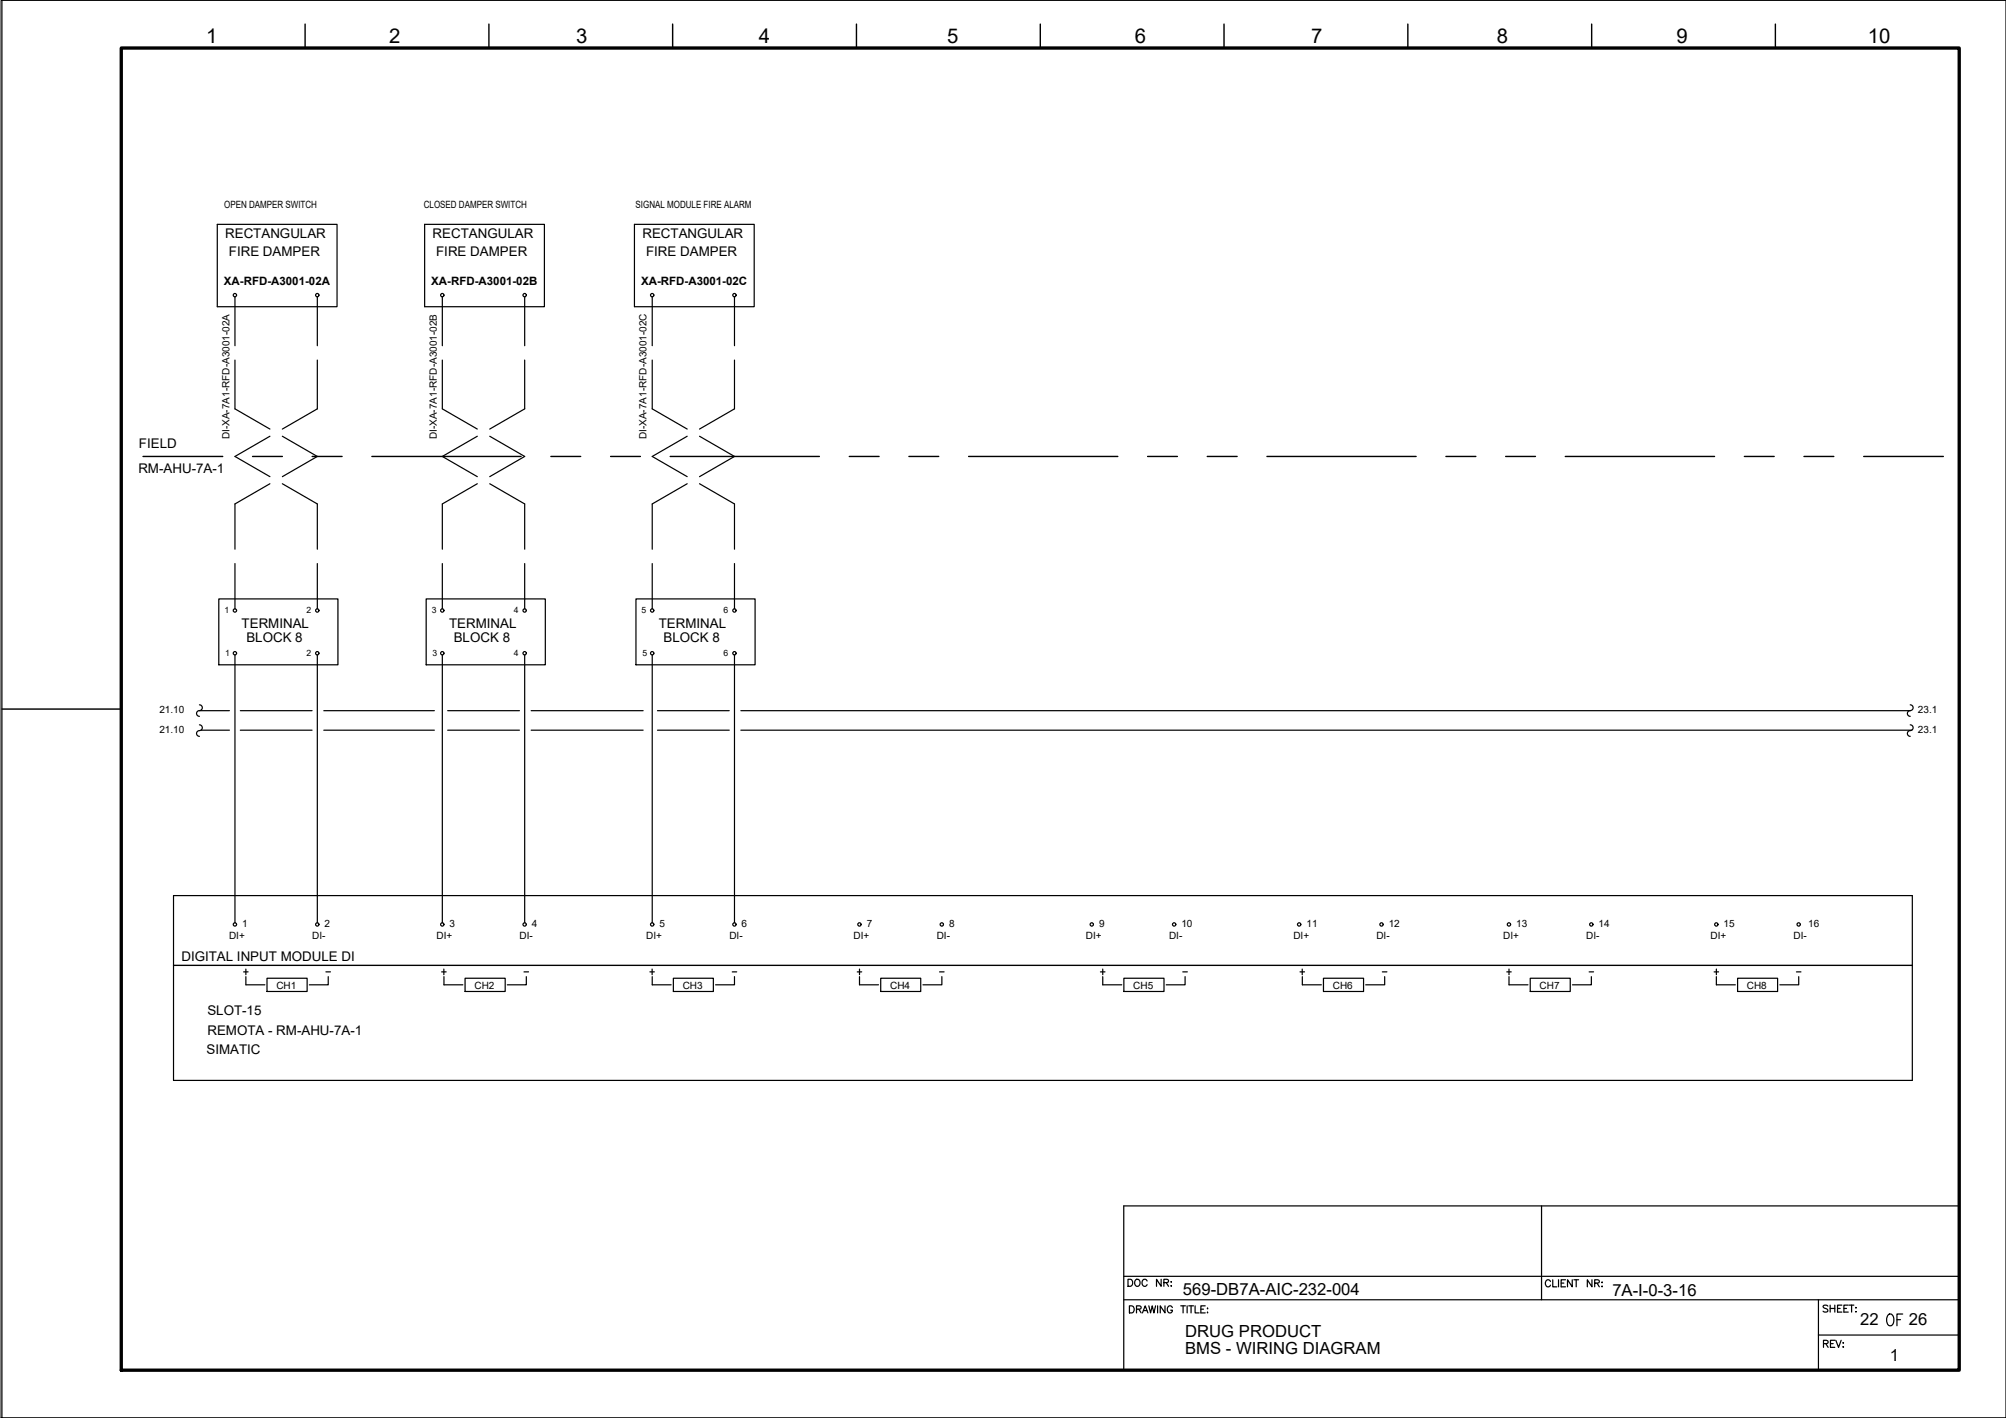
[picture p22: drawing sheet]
<svg xmlns="http://www.w3.org/2000/svg" width="420mm" height="297mm" viewBox="0 0 420 297" stroke-linecap="round" stroke-linejoin="round" font-family="sans-serif">
<defs><g id="words">
<text font-size="5.7" x="394.4" y="279">OF</text>
<text font-size="4.4" x="235.3" y="270.6">DOC NR:</text>
<g font-size="4.3">
<text x="43.2" y="9">1</text>
<text x="81.5" y="9">2</text>
<text x="120.7" y="9">3</text>
<text x="158.9" y="9">4</text>
<text x="198.4" y="9">5</text>
<text x="237.7" y="9">6</text>
<text x="274.6" y="9">7</text>
<text x="313.5" y="9">8</text>
<text x="351.2" y="9">9</text>
<text x="391.2" y="9">10</text>
</g>
<g font-size="4">
<text x="50.1" y="205.3">+</text>
<text x="135.1" y="205.3">+</text>
<text x="178.5" y="205.3">+</text>
<text x="229.7" y="205.3">+</text>
<text x="271.3" y="205.3">+</text>
<text x="314.7" y="205.3">+</text>
<text x="358.1" y="205.3">+</text>
</g>
<g font-size="3.5">
<text x="247.8" y="271.2">569-DB7A-AIC-232-004</text>
<text x="337.7" y="271.4">7A-I-0-3-16</text>
<text x="248.2" y="280.1">DRUG PRODUCT</text>
<text x="389.6" y="277.6">22</text>
<text x="399.8" y="277.6">26</text>
<text x="248.2" y="283.7">BMS - WIRING DIAGRAM</text>
<text x="395.8" y="285">1</text>
</g>
<g font-size="2.8">
<text x="47.2" y="49.9">RECTANGULAR</text>
<text x="47.9" y="53.6">FIRE DAMPER</text>
<text x="90.6" y="49.9">RECTANGULAR</text>
<text x="91.4" y="53.6">FIRE DAMPER</text>
<text x="134.6" y="49.9">RECTANGULAR</text>
<text x="135.3" y="53.6">FIRE DAMPER</text>
<text x="29.1" y="93.9">FIELD</text>
<text x="29" y="99">RM-AHU-7A-1</text>
<text x="50.6" y="131.6">TERMINAL</text>
<text x="94" y="131.6">TERMINAL</text>
<text x="138" y="131.6">TERMINAL</text>
<text x="51.6" y="134.5">BLOCK 8</text>
<text x="95" y="134.5">BLOCK 8</text>
<text x="139" y="134.5">BLOCK 8</text>
<text x="38" y="201.3">DIGITAL INPUT MODULE DI</text>
<text x="43.4" y="212.7">SLOT-15</text>
<text x="43.2" y="220.7">SIMATIC</text>
<text x="43.4" y="216.9">REMOTA - RM-AHU-7A-1</text>
</g>
<g font-size="2.6">
<text x="67.4" y="205">-</text>
<text x="109" y="205">-</text>
<text x="152.4" y="205">-</text>
<text x="195.8" y="205">-</text>
<text x="246.9" y="205">-</text>
<text x="288.6" y="205">-</text>
<text x="332" y="205">-</text>
<text x="375.4" y="205">-</text>
</g>
<g font-size="2.4">
<text x="46.9" y="59.7">XA-RFD-A3001-02A</text>
<text x="90.3" y="59.7">XA-RFD-A3001-02B</text>
<text x="134.3" y="59.7">XA-RFD-A3001-02C</text>
</g>
<g font-size="2.1">
<text x="46.9" y="43.6">OPEN DAMPER SWITCH</text>
<text x="88.8" y="43.6">CLOSED DAMPER SWITCH</text>
<text x="133.1" y="43.6">SIGNAL MODULE FIRE ALARM</text>
<text x="48" y="92" transform="rotate(-90 48 92)">DI-XA-7A1-RFD-A3001-02A</text>
<text x="91.5" y="92" transform="rotate(-90 91.5 92)">DI-XA-7A1-RFD-A3001-02B</text>
<text x="135.4" y="92" transform="rotate(-90 135.4 92)">DI-XA-7A1-RFD-A3001-02C</text>
<text x="33.4" y="149.4">21.10</text>
<text x="401.7" y="149.4">23.1</text>
<text x="33.4" y="153.6">21.10</text>
<text x="401.7" y="153.6">23.1</text>
<text x="48" y="196.7">DI+</text>
<text x="50.7" y="194.1">1</text>
<text x="65.4" y="196.7">DI-</text>
<text x="68" y="194.1">2</text>
<text x="91.4" y="196.7">DI+</text>
<text x="94.2" y="194.1">3</text>
<text x="108.8" y="196.7">DI-</text>
<text x="111.4" y="194.1">4</text>
<text x="135.4" y="196.7">DI+</text>
<text x="138.1" y="194.1">5</text>
<text x="152.8" y="196.7">DI-</text>
<text x="155.3" y="194.1">6</text>
<text x="178.8" y="196.7">DI+</text>
<text x="181.5" y="194.1">7</text>
<text x="196.2" y="196.7">DI-</text>
<text x="198.8" y="194.1">8</text>
<text x="227.5" y="196.7">DI+</text>
<text x="230.2" y="194.1">9</text>
<text x="244.9" y="196.7">DI-</text>
<text x="247.4" y="194.1">10</text>
<text x="270.9" y="196.7">DI+</text>
<text x="273.6" y="194.1">11</text>
<text x="288.3" y="196.7">DI-</text>
<text x="290.9" y="194.1">12</text>
<text x="314.8" y="196.7">DI+</text>
<text x="317.6" y="194.1">13</text>
<text x="332.2" y="196.7">DI-</text>
<text x="334.8" y="194.1">14</text>
<text x="358.3" y="196.7">DI+</text>
<text x="361" y="194.1">15</text>
<text x="375.7" y="196.7">DI-</text>
<text x="378.7" y="194.1">16</text>
<text x="57.9" y="207.1">CH1</text>
<text x="99.4" y="207.1">CH2</text>
<text x="143" y="207.1">CH3</text>
<text x="186.4" y="207.1">CH4</text>
<text x="237.4" y="207.1">CH5</text>
<text x="279.2" y="207.1">CH6</text>
<text x="322.5" y="207.1">CH7</text>
<text x="365.9" y="207.1">CH8</text>
</g>
<g font-size="1.8">
<text x="47" y="128.4">1</text>
<text x="64.2" y="128.4">2</text>
<text x="90.4" y="128.4">3</text>
<text x="107.6" y="128.4">4</text>
<text x="134.4" y="128.4">5</text>
<text x="151.6" y="128.4">6</text>
<text x="47.2" y="137.3">1</text>
<text x="64.2" y="137.4">2</text>
<text x="90.6" y="137.3">3</text>
<text x="107.6" y="137.4">4</text>
<text x="134.6" y="137.3">5</text>
<text x="151.6" y="137.4">6</text>
</g>
</g></defs>
<!-- layer: G-TTLB-TTLB -->
<path d="M25.4 10.1h385v276.9h-385z" fill="none" stroke="#000" stroke-width=".7"/>
<!-- layer: G-TTLB-OTLN -->
<path d="M.4 .1v296.9h419.7" fill="none" stroke="#000" stroke-width=".21"/>
<!-- layer: G-TTLB-INDX -->
<path d="M63.9 5v5.1M102.4 5v5.1M140.9 5v5.1M179.4 5v5.1M217.9 5v5.1M256.4 5v5.1M294.9 5v5.1M333.4 5v5.1M371.9 5v5.1M.4 148.5h25" fill="none" stroke="#000" stroke-width=".3"/>
<!-- layer: LGSP IA4$0$LG_PLOT -->
<path d="M322.9 252.6v19.7M235.4 267.4h175M235.4 272.3h175M380.9 279.7h29.5M380.9 272.3v14.7M235.4 287h175" fill="none" stroke="#000" stroke-width=".25"/>
<!-- layer: LG_PLOT -->
<g fill="none" stroke="#000" stroke-width=".25">
<path d="M410.4 252.6h-175v34.4M236.6 273.5h.4a.78 .78 0 0 1 .6 .8 .78 .78 0 0 1-.6 .7h-.4zM238 274.2h.9l.1-.5-1-.2v1.5M238.5 274.2l.5 .8M239.3 275l.6-1.5 .5 1.5M239.5 274.5h.7M240.6 273.5l.4 1.5 .3-1.5 .4 1.5 .3-1.5M242.5 273.5v1.5M244 273.5v1.5l-1-1.5v1.5M245.6 273.9a.54 .54 0 0 0-.7-.4 .54 .54 0 0 0-.4 .6 .6 .6 0 0 0 .2 .8 .6 .6 0 0 0 .8-.1l.1-.3h-.4M247.3 273.5h1M247.8 273.5v1.5"/>
<path d="M248.6 273.5v1.5M249 273.5h1M249.5 273.5v1.5M250.3 273.5v1.5h.9M251.5 274.2h.6M252.4 273.5h-.9v1.5h.9M252.9 274v.2zM252.9 274.9v.1zM324.7 268.4a.54 .54 0 0 0-.6-.3 .54 .54 0 0 0-.4 .6 .61 .61 0 0 0 .2 .7 .61 .61 0 0 0 .8 0v-.2M325.2 268.1v1.5h.9M326.4 268.1v1.5M327 268.8h.6"/>
<path d="M327.9 268.1h-.9v1.5h.9M329.3 268.1v1.5l-1-1.5v1.5M329.6 268.1h1M330.1 268.1v1.5M333.4 268.1v1.5l-.9-1.5v1.5M334 268.8l.9-.1v-.5l-.9-.1v1.5M334.5 268.8l.5 .8M335.6 268.6v.1zM335.6 269.4v.2zM382.8 273.6l-.3-.2-.7 .2 .2 .3 .8 .4v.4l-.3 .2-.7-.2M383.3 273.4v1.5M383.3 274.1h1"/>
<path d="M384.3 273.4v1.5M384.9 274.1h.5M385.8 273.4h-.9v1.5h.9M386.2 274.1h.6M387.1 273.4h-.9v1.5h.9M387.3 273.4h1M387.8 273.4v1.5M388.7 273.9h.1zM388.7 274.8h.1zM381.9 281.5l.9-.1 .1-.2-.1-.3-.9-.1v1.4M382.4 281.5l.5 .7M383.4 281.5h.6"/>
<path d="M384.3 280.8h-.9v1.4h.9M384.5 280.8l.6 1.4 .5-1.4M386.1 281.2v.2zM386.1 282.1v.1z"/>
</g>
<!-- layer: I_LIMIT_LINE -->
<g fill="none" stroke="#000" stroke-width=".3">
<path d="M30 95.6h16.7M52.9 95.6h6.2M65.4 95.6h6.2M77.9 95.6h31.2M115.4 95.6h6.2M127.9 95.6h6.2M140.4 95.6h31.2M177.9 95.6h6.2M190.4 95.6h6.2M202.9 95.6h31.2M240.4 95.6h6.2M252.9 95.6h6.2"/>
<path d="M265.4 95.6h31.2M302.9 95.6h6.2M315.4 95.6h6.2M327.9 95.6h31.2M365.4 95.6h6.2M377.8 95.6h6.3M390.4 95.6h16.6"/>
</g>
<!-- layer: 0 -->
<g fill="none" stroke="#000" stroke-width=".25">
<path d="M41.8 148.9h6.2M42.1 153h5.9M50.3 148.9h15.1M50.3 153h15.1M67.8 148.9h23.2M67.8 153h23.2M93.8 148.9h15M93.8 153h15M111.3 148.9h23.4M111.3 153h23.4M137.7 148.9h15M137.7 153h15"/>
<path d="M155.2 148.9h244.9M155.2 153h245.2M400.5 187.6v38.7"/>
</g>
<!-- layer: I_DATA -->
<g fill="none" stroke="#000" stroke-width=".25">
<path d="M45.5 47h25.1v17.2h-25.1zM88.9 47h25.1v17.2h-25.1zM132.9 47h25.1v17.2h-25.1zM45.8 125.5h25v13.8h-25zM89.3 125.5h24.9v13.8h-24.9zM133.2 125.5h25v13.8h-25zM400.5 187.6h-364.2v38.7h364.2M36.3 202.2h364.2M51.5 206.3h4M55.9 204.9h8.4v2.8h-8.4zM68.7 204.6v1.7h-3.9M92.5 203.6h1"/>
<path d="M93 203v1.2M93 204.6v1.7h3.9M97.4 204.9h8.4v2.8h-8.4zM110.2 204.6v1.7h-3.9M136.6 206.3h4M141 204.9h8.4v2.8h-8.4zM153.8 204.6v1.7h-3.9M180 206.3h4M184.5 204.9h8.3v2.8h-8.3zM197.3 204.6v1.7h-4M231 206.3h4M235.4 204.9h8.4v2.8h-8.4z"/>
<path d="M248.2 204.6v1.7h-3.9M272.8 206.3h4M277.2 204.9h8.4v2.8h-8.4zM290 204.6v1.7h-4M316.1 206.3h3.9M320.5 204.9h8.4v2.8h-8.4zM333.3 204.6v1.7h-3.9M359.5 206.3h4M363.9 204.9h8.4v2.8h-8.4zM376.7 204.6v1.7h-3.9"/>
<circle cx="49.2" cy="61.8" r=".35"/>
<circle cx="66.5" cy="61.8" r=".35"/>
<circle cx="92.6" cy="61.8" r=".35"/>
<circle cx="109.9" cy="61.8" r=".35"/>
<circle cx="136.6" cy="61.8" r=".35"/>
<circle cx="153.8" cy="61.8" r=".35"/>
<circle cx="49.2" cy="127.9" r=".35"/>
<circle cx="49.2" cy="136.8" r=".35"/>
<circle cx="66.5" cy="127.9" r=".35"/>
<circle cx="66.5" cy="136.8" r=".35"/>
<circle cx="92.6" cy="136.8" r=".35"/>
<circle cx="92.6" cy="127.9" r=".35"/>
<circle cx="109.9" cy="127.9" r=".35"/>
<circle cx="109.9" cy="136.8" r=".35"/>
<circle cx="136.6" cy="127.9" r=".35"/>
<circle cx="136.6" cy="136.8" r=".35"/>
<circle cx="153.8" cy="127.9" r=".35"/>
<circle cx="153.8" cy="136.8" r=".35"/>
<circle cx="49.2" cy="193.7" r=".35"/>
<circle cx="66.5" cy="193.7" r=".35"/>
<circle cx="92.6" cy="193.7" r=".35"/>
<circle cx="109.9" cy="193.7" r=".35"/>
<circle cx="136.6" cy="193.7" r=".35"/>
<circle cx="153.8" cy="193.7" r=".35"/>
<circle cx="180" cy="193.7" r=".35"/>
<circle cx="197.3" cy="193.7" r=".35"/>
<circle cx="228.7" cy="193.7" r=".35"/>
<circle cx="245.9" cy="193.7" r=".35"/>
<circle cx="272.1" cy="193.7" r=".35"/>
<circle cx="289.4" cy="193.7" r=".35"/>
<circle cx="316.1" cy="193.7" r=".35"/>
<circle cx="333.3" cy="193.7" r=".35"/>
<circle cx="359.5" cy="193.7" r=".35"/>
<circle cx="376.7" cy="193.7" r=".35"/>
</g>
<!-- layer: I_TABS -->
<g fill="none" stroke="#000" stroke-width=".25">
<path d="M49.2 62.2v10.2M49.2 75.4v10.2l7.3 4.3M66.5 62.2v10.2M66.5 75.4v10.2l-7.4 4.3M92.6 62.2v10.2M92.6 75.4v10.2l7.4 4.3M109.9 62.2v10.2M109.9 75.4v10.2l-7.3 4.3M136.6 62.2v10.2M136.6 75.4v10.2l7.3 4.3M153.8 62.2v10.2M153.8 75.4v10.2l-7.3 4.3"/>
<path d="M56.5 91.4l-7.3 4.2 7.3 4.3M59.1 91.4l7.4 4.2-7.4 4.3M100 91.4l-7.4 4.2 7.4 4.3M102.6 91.4l7.3 4.2-7.3 4.3M143.9 91.4l-7.3 4.2 7.3 4.3M146.5 91.4l7.3 4.2-7.3 4.3M49.2 118.1v9.4M56.5 101.3l-7.3 4.3v9.4M59.1 101.3l7.4 4.3v9.4M66.5 118.1v9.4M92.6 118.1v9.4M100 101.3l-7.4 4.3v9.4"/>
<path d="M102.6 101.3l7.3 4.3v9.4M109.9 118.1v9.4M136.6 118.1v9.4M143.9 101.3l-7.3 4.3v9.4M146.5 101.3l7.3 4.3v9.4M153.8 118.1v9.4M49.2 137.2v56.1M66.5 137.2v56.1M92.6 137.2v56.1M109.9 137.2v56.1M136.6 137.2v56.1M153.8 137.2v56.1"/>
<path d="M41.8 147.6a.64 .64 0 0 1 .6 .8 .64 .64 0 0 1-.9 .5 .6 .6 0 0 0-.3 .7 .6 .6 0 0 0 .6 .5M41.8 151.8a.64 .64 0 0 1 .6 .8 .64 .64 0 0 1-.9 .5 .6 .6 0 0 0-.3 .7 .6 .6 0 0 0 .6 .4M400.1 147.6a.64 .64 0 0 1 .6 .8 .64 .64 0 0 1-.8 .5 .6 .6 0 0 0-.4 .7 .6 .6 0 0 0 .6 .5M400.1 151.8a.64 .64 0 0 1 .6 .8 .64 .64 0 0 1-.8 .5 .6 .6 0 0 0-.4 .7 .6 .6 0 0 0 .6 .4"/>
</g>
<!-- layer: 0 -->
<path d="M.2 .1h419.9v296.9h-419.9z" fill="none" stroke="#000" stroke-width=".21"/>
<use href="#words"/>
</svg>
